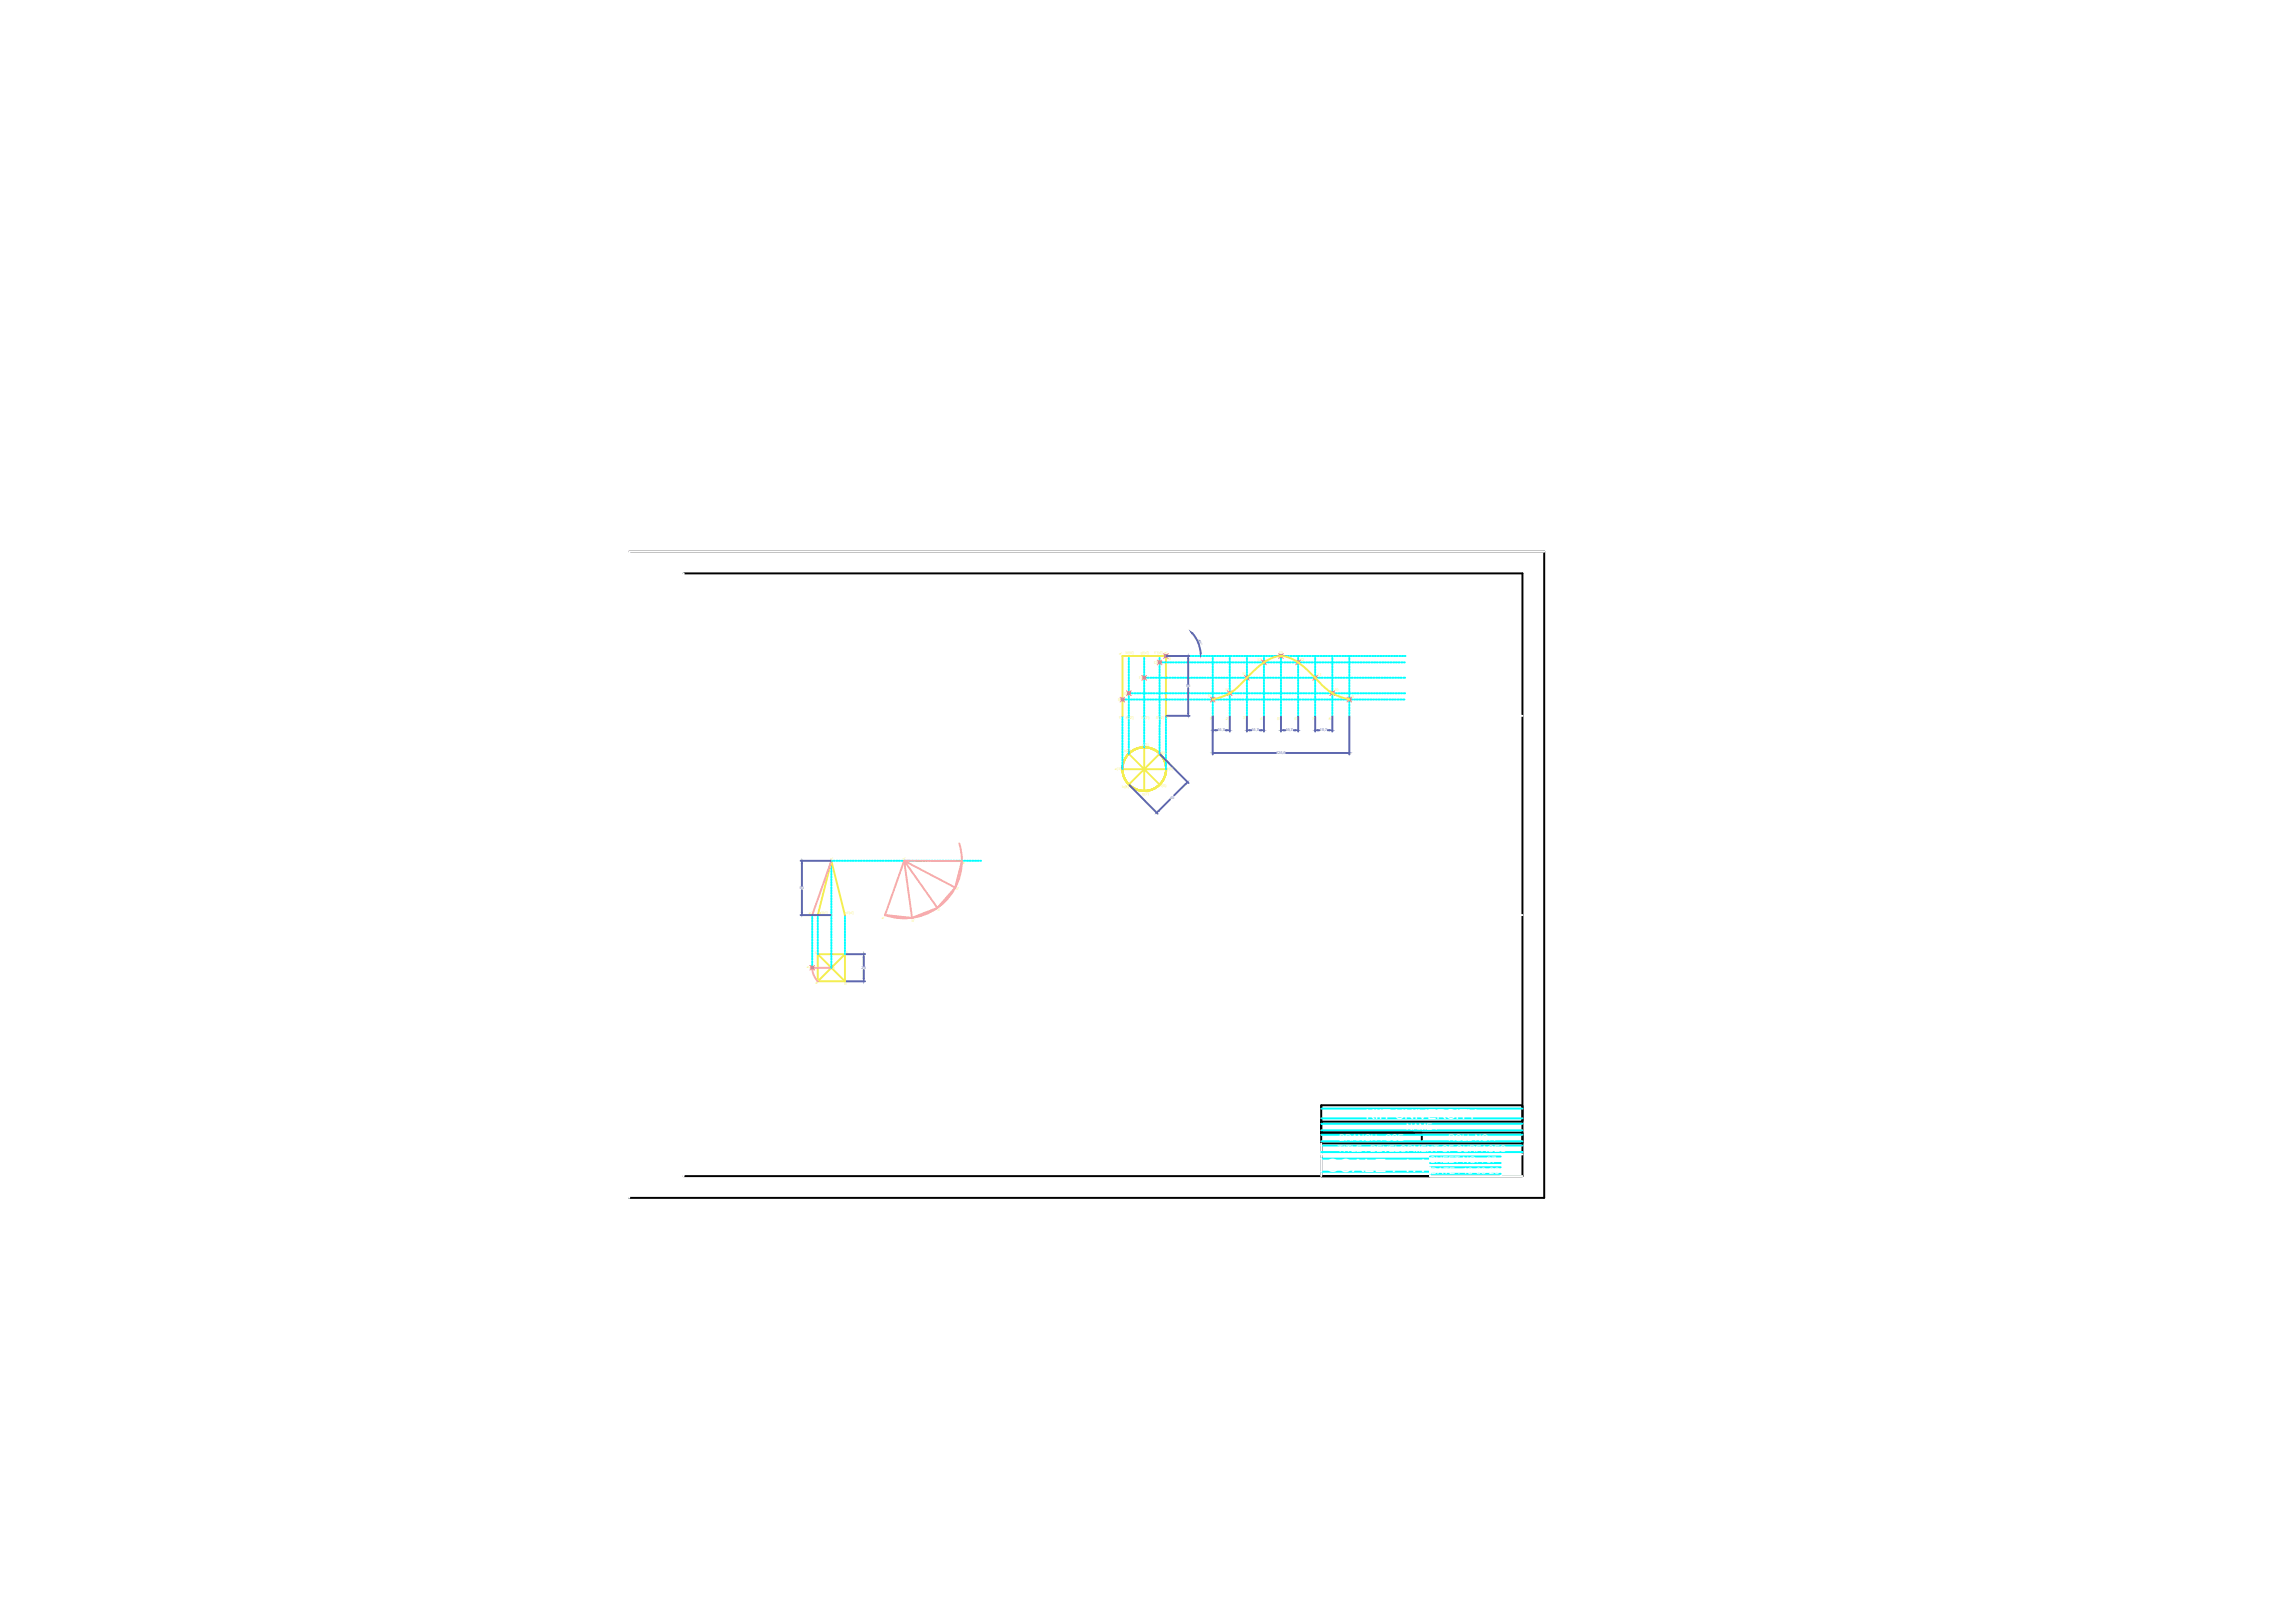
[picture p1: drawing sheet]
<svg xmlns="http://www.w3.org/2000/svg" width="297mm" height="210mm" viewBox="0 0 297 210" stroke-linecap="round" stroke-linejoin="round" font-family="sans-serif">
<defs><g id="words">
<text font-size="2.4" fill="#fff" x="171.6" y="151.7">SCALE : 1:1</text>
<text font-size="1.8" fill="#fff" x="176.7" y="144.8">KIIT UNIVERSITY</text>
<g font-size="1.2" fill="#fff">
<text x="173" y="149.1">TITLE : DEVELOPMENT OF SURFACES</text>
<text x="173.2" y="147.7">BRANCH : CSE</text>
<text x="181.9" y="146.3">NAME :</text>
<text x="187.4" y="147.7">ROLL NO. :</text>
<text x="185" y="150.5">SHEET NO. : 07</text>
<text x="185.1" y="151.9">DATE : 18-03-26</text>
</g>
<g font-size=".5" fill="#5e67af">
<text x="155" y="82.9" transform="rotate(68 155 82.9)">45°</text>
<text x="153.4" y="89">55</text>
<text x="157.5" y="94.7">15,7</text>
<text x="161.9" y="94.7">15,7</text>
<text x="166.3" y="94.7">15,7</text>
<text x="170.8" y="94.7">15,7</text>
<text x="165.1" y="97.6">125,6</text>
<text x="151.4" y="103.4">40</text>
<text x="103.5" y="115.1">50</text>
<text x="111.5" y="125.4">25</text>
</g>
<g font-size=".5" fill="#f7f281">
<text x="144.8" y="84.7">a'</text>
<text x="145.3" y="89.9">10</text>
<text x="145.6" y="84.6">h'(b')</text>
<text x="147.3" y="87.9">11</text>
<text x="147.6" y="84.6">g'(c')</text>
<text x="149.2" y="85.9">12</text>
<text x="149.4" y="84.6">f '(d') e'</text>
<text x="150.9" y="85.5">13</text>
<text x="158.5" y="89.4">10</text>
<text x="160.7" y="87.4">11</text>
<text x="162.7" y="85.5">12</text>
<text x="165.4" y="84.6">13</text>
<text x="168.2" y="85.5">12</text>
<text x="170.4" y="87.5">11</text>
<text x="172.6" y="89.5">10</text>
<text x="144.7" y="90.7">9</text>
<text x="144.8" y="93.1">1'</text>
<text x="145.6" y="93.1">8'(2')</text>
<text x="147.6" y="93.1">7'(3')</text>
<text x="149.6" y="93.1">6'(4') 5'</text>
<text x="156.3" y="90.2">9</text>
<text x="156.5" y="93.2">1'</text>
<text x="158.6" y="93.2">2'</text>
<text x="160.8" y="93.1">3'</text>
<text x="163" y="93.2">4'</text>
<text x="165.2" y="93.2">5'</text>
<text x="167.5" y="93.2">6'</text>
<text x="169.7" y="93.2">7'</text>
<text x="171.9" y="93.2">8'</text>
<text x="174.4" y="93.2">1'</text>
<text x="174.9" y="90.4">9</text>
<text x="144.2" y="99.7">a(1)</text>
<text x="145.4" y="97.3">b(2)</text>
<text x="147.8" y="96.5">c(3)</text>
<text x="150.1" y="97.6">d(4)</text>
<text x="150.2" y="101.8">f(6)</text>
<text x="150.9" y="99.7">e(5)</text>
<text x="145.2" y="102">h(8)</text>
<text x="147.8" y="102.8">g(7)</text>
<text x="107.4" y="111.3">o'</text>
<text x="116.8" y="111.3">o'</text>
<text x="124.5" y="111.8">a'</text>
<text x="104.6" y="118.3">a '</text>
<text x="106" y="118.2">a'(b')</text>
<text x="109.4" y="118.2">d'(c')</text>
<text x="114.1" y="118.9">a'</text>
<text x="117.9" y="119.4">b'</text>
<text x="121.3" y="117.9">c'</text>
<text x="123.7" y="115.2">d'</text>
<text x="104.4" y="125.3">a</text>
<text x="105.5" y="123.4">b</text>
<text x="107.7" y="125.4">o</text>
<text x="109.4" y="123.4">c</text>
<text x="105.5" y="127.3">a</text>
<text x="109.3" y="127.4">d</text>
</g>
<g font-size=".3" fill="#f7f281">
<text x="104.9" y="118.4">1</text>
<text x="104.6" y="125.4">1</text>
</g>
</g></defs>
<!-- layer: 0 -->
<g fill="none" stroke="#5e67af" stroke-width=".25">
<path d="M150.1 97.6l3.7 3.7M150.9 84.9h3M150.9 92.6h3M153.7 85.3v3.2M153.7 89v3.3M154.3 82a4.5 4.5 0 0 1 1 2.5M156.9 92.7v4.9M157.2 94.5h.3M157.2 97.4h7.9M158.5 94.5h.2M159.1 92.7v2M161.3 92.7v2"/>
<path d="M161.7 94.5h.2M162.9 94.5h.3M163.5 92.7v2M165.7 92.7v2M166.1 94.5h.2M166.4 97.4h7.8M167.4 94.5h.2M167.9 92.7v2M170.1 92.7v2M170.5 94.5h.2M171.8 94.5h.2M172.4 92.7v2"/>
<path d="M174.6 92.7v4.9M103.6 111.4h3.9M103.6 118.4h3.9M103.7 111.7v2.9M103.7 115.2v2.9M146.1 101.6l3.7 3.7M151.4 103.5l-1.5 1.4M153.4 101.5l-1.5 1.4M109.4 123.5h2.5M109.4 127h2.5M111.7 123.8v1.2M111.7 125.5v1.2"/>
</g>
<g fill="#5e67af" stroke="#5e67af" stroke-width=".13">
<path d="M111.7 123.5l.1 .3h-.1z"/>
<path d="M111.7 126.7h.1l-.1 .3z"/>
<path d="M155.3 84.6h.1l-.1 .3z"/>
<path d="M154 81.7l.3 .2-.1 .1z"/>
<path d="M153.7 84.9l.1 .4h-.1z"/>
<path d="M153.7 92.3h.1l-.1 .3z"/>
<path d="M149.8 104.9l.1 .1-.3 .2z"/>
<path d="M153.3 101.4l.3-.2-.2 .3z"/>
<path d="M156.9 94.5l.3-.1v.2z"/>
<path d="M158.7 94.4l.4 .1-.4 .1z"/>
<path d="M161.3 94.5l.4-.1v.2z"/>
<path d="M163.2 94.4l.3 .1-.3 .1z"/>
<path d="M165.7 94.5l.4-.1v.2z"/>
<path d="M167.6 94.4l.3 .1-.3 .1z"/>
<path d="M170.1 94.5l.4-.1v.2z"/>
<path d="M172 94.4l.4 .1-.4 .1z"/>
<path d="M156.9 97.4h.3v.1z"/>
<path d="M174.2 97.4h.4l-.4 .1z"/>
<path d="M103.7 111.4l.1 .3h-.1z"/>
<path d="M103.7 118.1h.1l-.1 .3z"/>
</g>
<g fill="none" stroke="#000" stroke-width=".25">
<path d="M81.4 71.4h118.4v83.6h-118.4M88.4 74.2h108.6v78M88.4 152.2h108.6M170.9 149.4v-1.4h26.1v-1.4h-26.1v-1.4h26.1v-2.2h-26.1v9.2h26.1M170.9 147.7v.5M170.9 143v.5M170.9 144.7v.7M170.9 146.3v.5M170.9 149.1v.9M170.9 151.6v.6M182.9 146.6h-12h13M183.9 146.8v.9"/>
<path d="M185 152.2h-14.1h14.1"/>
</g>
<g fill="none" stroke="#0ff" stroke-width=".25">
<path d="M145.2 92.6v.2M145.2 93v.2M145.2 93.4v.1M145.2 93.7v.2M145.2 94.1v.1M145.2 94.4v.2M145.2 94.8v.1M145.2 95.1v.2M145.2 95.5v.1M145.2 95.8v.2M145.2 96.2v.2M145.2 96.5v.2"/>
<path d="M145.2 96.9v.2M145.2 97.2v.2M145.2 97.6v.2M145.2 98v.1M145.2 98.3v.2M145.2 98.7v.1M145.2 99v.2M145.2 99.3v.2M145.2 90.5h.2M145.6 90.5h.2M146 90.5h.1M146 84.9v.1"/>
<path d="M146 85.2v.1M146 85.5v.2M146 85.9v.2M146 86.2v.2M146 86.6v.2M146 86.9v.2M146 87.3v.2M146 87.6v.2M146 88v.2M146 88.3v.2M146 88.7v.2M146 89v.2"/>
<path d="M146 89.4v.2M146 89.7v.2M146 90.1v.2M146 90.4v.2M146 90.8v.2M146 91.2v.1M146 91.5v.2M146 91.9v.1M146 92.2v.2M146 92.6v.3M146 93.1v.2M146 93.4v.2"/>
<path d="M146 93.8v.2M146 94.1v.2M146 94.5v.2M146 94.8v.2M146 95.2v.2M146 95.5v.2M146 95.9v.2M146 96.2v.2M146 96.6v.2M146 97v.1M146 97.3v.3M146 89.7h.2"/>
<path d="M146.3 90.5h.2M146.4 89.7h.2M146.6 90.5h.2M146.8 89.7h.1M147 90.5h.2M147.1 89.7h.2M147.3 90.5h.2M147.5 89.7h.1M147.7 90.5h.2M147.8 89.7h.2M148 84.9v.1M148 85.2v.1"/>
<path d="M148 85.5v.2M148 85.9v.2M148 86.2v.2M148 86.6v.2M148 86.9v.2M148 87.3v.2M148 87.6v.2M148 88v.2M148 88.3v.2M148 88.7v.2M148 89v.2M148 89.4v.2"/>
<path d="M148 89.7v.2M148 90.1v.2M148 90.4v.2M148 90.8v.2M148 91.2v.1M148 91.5v.2M148 91.9v.1M148 92.2v.2M148 92.6v.2M148 93v.2M148 93.4v.1M148 93.7v.2"/>
<path d="M148 94.1v.1M148 94.4v.2M148 94.8v.1M148 95.1v.2M148 95.5v.1M148 95.8v.2M148 96.2v.2M148 96.5v.2M148 87.7h.3M148 90.5h.2M148.2 89.7h.1M148.4 90.5h.2"/>
<path d="M148.4 87.7h.2M148.5 89.7h.2M148.8 90.5h.1M148.8 87.7h.2M148.9 89.7h.1M149.1 90.5h.2M149.1 87.7h.2M149.2 89.7h.2M149.5 90.5h.1M149.5 87.7h.2M149.6 89.7h.1M149.8 90.5h.2"/>
<path d="M149.8 87.7h.2M149.9 89.7h.2M150 84.9v.1M150 85.2v.1M150 85.5v.2h.1M150 85.9v.2M150 86.2v.2M150 86.6v.2M150 86.9v.2M150 87.3v.2M150 87.6v.2M150 88v.2"/>
<path d="M150 88.3v.2M150 88.7v.2M150 89v.2M150 89.4v.2M150 89.7v.2M150 90.1v.2M150 90.4v.2M150 90.8v.2M150 91.2v.1M150 91.5v.2M150 91.9v.1M150 92.2v.2"/>
<path d="M150 92.6h.1M150 93.9v.1M150 94.2v.2M150 94.6v.2M150 94.9v.2M150 95.3v.2M150 95.6v.2M150 96v.2M150 96.3v.2M150 96.7v.2M150 97v.2M150 97.4v.2"/>
<path d="M150 92.8v.2M150 93.2v.1M150 93.5v.2M150.2 90.5h.1M150.2 87.7h.2M150.3 89.7h.1M150.3 85.7h.2M150.5 90.5h.2M150.6 87.7h.1M150.6 89.7h.2M150.7 85.7h.1M150.8 92.6v.2"/>
<path d="M150.8 93v.2M150.8 93.4v.1M150.8 93.7v.2M150.8 94.1v.1M150.8 94.4v.2M150.8 94.8v.1M150.8 95.1v.2M150.8 95.5v.1M150.8 95.8v.2M150.8 96.2v.2M150.8 96.5v.2M150.8 96.9v.2"/>
<path d="M150.8 97.2v.2M150.8 97.6v.2M150.8 98v.1M150.8 98.3v.2M150.8 98.7v.1M150.8 99v.2M150.8 99.3v.2M150.8 84.9h.1M150.9 90.5h.2M150.9 87.7h.2M151 89.7h.1M151 85.7h.2"/>
<path d="M151.1 84.9h.2M151.2 90.5h.2M151.3 87.7h.1M151.3 89.7h.2M151.3 85.7h.2M151.5 84.9h.1M151.6 90.5h.2M151.6 87.7h.2M151.7 89.7h.2M151.7 85.7h.2M151.8 84.9h.2M151.9 90.5h.2"/>
<path d="M152 87.7h.1M152 89.7h.2M152.1 85.7h.1M152.2 84.9h.1M152.3 90.5h.1M152.3 87.7h.2M152.4 89.7h.2M152.4 85.7h.2M152.5 84.9h.2M152.6 90.5h.2M152.7 87.7h.2M152.7 89.7h.2"/>
<path d="M152.8 85.7h.1M152.9 84.9h.1M153 90.5h.1M153 87.7h.2M153.1 89.7h.2M153.1 85.7h.2M153.2 84.9h.2M153.3 90.5h.2M153.4 87.7h.2M153.4 89.7h.2M153.5 85.7h.1M153.6 84.9h.1"/>
<path d="M153.7 90.5h.2M153.7 87.7h.2M153.8 89.7h.2M153.8 85.7h.2M153.9 84.9h.2M154 90.5h.2M154.1 87.7h.1M154.1 89.7h.2M154.2 85.7h.2M154.3 84.9h.2M154.4 90.5h.2M154.4 87.7h.2"/>
<path d="M154.5 89.7h.2M154.5 85.7h.2M154.6 84.9h.2M154.7 90.5h.2M154.8 87.7h.2M154.8 89.7h.2M154.9 85.7h.2M155 84.9h.2M155.1 90.5h.2M155.1 87.7h.2M155.2 89.7h.2M155.2 85.7h.2"/>
<path d="M155.3 84.9h.2M155.5 90.5h.1M155.5 87.7h.2M155.5 89.7h.2M155.6 85.7h.2M155.7 84.9h.2M155.8 90.5h.2M155.8 87.7h.2M155.9 89.7h.2M155.9 85.7h.2M156 84.9h.2M156.2 90.5h.1"/>
<path d="M156.2 87.7h.2M156.3 89.7h.1M156.3 85.7h.1M156.4 84.9h.2M156.5 90.5h.2M156.5 87.7h.2M156.6 89.7h.2M156.6 85.7h.2M156.7 84.9h.2M156.9 90.5h.1M156.9 87.7h.2M156.9 84.9v.1"/>
<path d="M156.9 85.2v.1M156.9 85.5v.2M156.9 85.9v.2M156.9 86.2v.2M156.9 86.6v.2M156.9 86.9v.2M156.9 87.3v.2M156.9 87.6v.2M156.9 88v.2M156.9 88.3v.2M156.9 88.7v.2M156.9 89v.2"/>
<path d="M156.9 89.4v.2M156.9 89.7v.2M156.9 90.1v.2M156.9 90.4v.2M156.9 90.8v.2M156.9 91.2v.1M156.9 91.5v.2M156.9 91.9v.1M156.9 92.2v.2M156.9 92.6h.1M157 89.7h.1M157 85.7h.2"/>
<path d="M157.1 84.9h.2M157.2 90.5h.2M157.3 87.7h.1M157.3 89.7h.2M157.3 85.7h.2M157.4 84.9h.2M157.6 90.5h.1M157.6 87.7h.2M157.7 89.7h.1M157.7 85.7h.2M157.8 84.9h.2M157.9 90.5h.2"/>
<path d="M158 87.7h.1M158 89.7h.2M158 85.7h.2M158.1 84.9h.2M158.3 90.5h.1M158.3 87.7h.2M158.4 89.7h.1M158.4 85.7h.2M158.5 84.9h.2M158.6 90.5h.2M158.7 87.7h.1M158.7 89.7h.2"/>
<path d="M158.8 85.7h.1M158.8 84.9h.2M159 90.5h.1M159 87.7h.2M159.1 89.7h.1M159.1 85.5v.2h.2M159.1 84.9v.1M159.1 85.2v.1M159.1 85.9v.2M159.1 86.2v.2M159.1 86.6v.2M159.1 86.9v.2"/>
<path d="M159.1 87.3v.2M159.1 87.6v.2M159.1 88v.2M159.1 88.3v.2M159.1 88.7v.2M159.1 89v.2M159.1 89.4v.2M159.1 89.7v.2M159.1 90.1v.2M159.1 90.4v.2M159.1 90.8v.2M159.1 91.2v.1"/>
<path d="M159.1 91.5v.2M159.1 91.9v.1M159.1 92.2v.2M159.1 92.6h.1M159.2 84.9h.2M159.3 90.5h.2M159.3 87.7h.2M159.4 89.7h.2M159.5 85.7h.1M159.6 84.9h.1M159.7 90.5h.1M159.7 87.7h.2"/>
<path d="M159.8 89.7h.1M159.8 85.7h.2M159.9 84.9h.2M160 90.5h.2M160.1 87.7h.1M160.1 89.7h.2M160.2 85.7h.1M160.3 84.9h.1M160.4 90.5h.2M160.4 87.7h.2M160.5 89.7h.1M160.5 85.7h.2"/>
<path d="M160.6 84.9h.2M160.7 90.5h.2M160.8 87.7h.1M160.8 89.7h.2M160.9 85.7h.1M161 84.9h.1M161.1 90.5h.2M161.1 87.7h.2M161.2 89.7h.2M161.2 85.7h.2M161.3 85.2v.1M161.3 85.5v.2"/>
<path d="M161.3 85.9v.2M161.3 86.2v.2M161.3 86.6v.2M161.3 86.9v.2M161.3 87.3v.2M161.3 87.6v.2M161.3 88v.2M161.3 88.3v.2M161.3 88.7v.2M161.3 89v.2M161.3 89.4v.2M161.3 89.7v.2"/>
<path d="M161.3 90.1v.2M161.3 90.4v.2M161.3 90.8v.2M161.3 91.2v.1M161.3 91.5v.2M161.3 91.9v.1M161.3 92.2v.2M161.3 92.6h.1M161.4 90.5h.2M161.5 87.7h.1M161.5 84.9h-.2v.1M161.5 89.7h.2"/>
<path d="M161.6 85.7h.1M161.7 84.9h.1M161.8 90.5h.2M161.8 87.7h.2M161.9 89.7h.2M161.9 85.7h.2M162 84.9h.2M162.1 90.5h.2M162.2 87.7h.2M162.2 89.7h.2M162.3 85.7h.1M162.4 84.9h.1"/>
<path d="M162.5 90.5h.2M162.5 87.7h.2M162.6 89.7h.2M162.6 85.7h.2M162.7 84.9h.2M162.8 90.5h.2M162.9 87.7h.2M162.9 89.7h.2M163 85.7h.1M163.1 84.9h.1M163.2 90.5h.2M163.2 87.7h.2"/>
<path d="M163.3 89.7h.2M163.3 85.7h.2M163.4 84.9h.2M163.5 84.9v.1M163.5 85.2v.1M163.5 85.5v.2M163.5 85.9v.2M163.5 86.2v.2M163.5 86.6v.2M163.5 86.9v.2M163.5 87.3v.2M163.5 87.6v.2"/>
<path d="M163.5 88v.2M163.5 88.3v.2M163.5 88.7v.2M163.5 89v.2M163.5 89.4v.2M163.5 89.7v.2M163.5 90.1v.2M163.5 90.4v.2M163.5 90.8v.2M163.5 91.2v.1M163.5 91.5v.2M163.5 91.9v.1"/>
<path d="M163.5 92.2v.2M163.5 92.6h.1M163.5 90.5h.2M163.6 87.7h.2M163.6 89.7h.2M163.7 85.7h.2M163.8 84.9h.1M163.9 90.5h.2M163.9 87.7h.2M164 89.7h.2M164 85.7h.2M164.1 84.9h.2"/>
<path d="M164.2 90.5h.2M164.3 87.7h.2M164.3 89.7h.2M164.4 85.7h.2M164.5 84.9h.2M164.6 90.5h.2M164.6 87.7h.2M164.7 89.7h.2M164.7 85.7h.2M164.8 84.9h.2M164.9 90.5h.2M165 87.7h.2"/>
<path d="M165 89.7h.2M165.1 85.7h.2M165.2 84.9h.2M165.3 90.5h.2M165.3 87.7h.2M165.4 89.7h.2M165.4 85.7h.2M165.5 84.9h.2v.1M165.7 90.5h.1M165.7 87.7h.2M165.7 85.2v.1M165.7 85.5v.2"/>
<path d="M165.7 85.9v.2M165.7 86.2v.2M165.7 86.6v.2M165.7 86.9v.2M165.7 87.3v.2M165.7 87.6v.2M165.7 88v.2M165.7 88.3v.2M165.7 88.7v.2M165.7 89v.2M165.7 89.4v.2M165.7 89.7v.2"/>
<path d="M165.7 90.1v.2M165.7 90.4v.2M165.7 90.8v.2M165.7 91.2v.1M165.7 91.5v.2M165.7 91.9v.1M165.7 92.2v.2M165.7 92.6h.1M165.7 89.7h.2M165.8 85.7h.2M165.9 84.9h.2M166 90.5h.2"/>
<path d="M166 87.7h.2M166.1 89.7h.2M166.1 85.7h.2M166.3 84.9h.1M166.4 90.5h.1M166.4 87.7h.2M166.5 89.7h.1M166.5 85.7h.2M166.6 84.9h.2M166.7 90.5h.2M166.7 87.7h.2M166.8 89.7h.2"/>
<path d="M166.8 85.7h.2M166.9 84.9h.2M167.1 90.5h.1M167.1 87.7h.2M167.2 89.7h.1M167.2 85.7h.2M167.3 84.9h.2M167.4 90.5h.2M167.5 87.7h.1M167.5 89.7h.2M167.5 85.7h.2M167.6 84.9h.2"/>
<path d="M167.8 90.5h.1M167.8 87.7h.2M167.9 89.7h.1M167.9 85.7h.2M167.9 84.9v.1M167.9 85.2v.1M167.9 85.5v.2M167.9 85.9v.2M167.9 86.2v.2M167.9 86.6v.2M167.9 86.9v.2M167.9 87.3v.2"/>
<path d="M167.9 87.6v.2M167.9 88v.2M167.9 88.3v.2M167.9 88.7v.2M167.9 89v.2M167.9 89.4v.2M167.9 89.7v.2M167.9 90.1v.2M167.9 90.4v.2M167.9 90.8v.2M167.9 91.2v.1M167.9 91.5v.2"/>
<path d="M167.9 91.9v.1M167.9 92.2v.2M167.9 92.6h.1M168 84.9h.2M168.1 90.5h.2M168.2 87.7h.1M168.2 89.7h.2M168.2 85.7h.2M168.3 84.9h.2M168.5 90.5h.1M168.5 87.7h.2M168.6 89.7h.1"/>
<path d="M168.6 85.7h.2M168.7 84.9h.2M168.8 90.5h.2M168.9 87.7h.1M168.9 89.7h.2M169 85.7h.1M169.1 84.9h.1M169.2 90.5h.1M169.2 87.7h.2M169.3 89.7h.1M169.3 85.7h.2M169.4 84.9h.2"/>
<path d="M169.5 90.5h.2M169.6 87.7h.1M169.6 89.7h.2M169.7 85.7h.1M169.8 84.9h.1M169.9 90.5h.1M169.9 87.7h.2M170 89.7h.1M170 85.7h.2M170.1 84.9h.2M170.1 84.9v.1M170.1 85.2v.1"/>
<path d="M170.1 85.5v.2M170.1 85.9v.2M170.1 86.2v.2M170.1 86.6v.2M170.1 86.9v.2M170.1 87.3v.2M170.1 87.6v.2M170.1 88v.2M170.1 88.3v.2M170.1 88.7v.2M170.1 89v.2M170.1 89.4v.2"/>
<path d="M170.1 89.7v.2M170.1 90.1v.2M170.1 90.4v.2M170.1 90.8v.2M170.1 91.2v.1M170.1 91.5v.2M170.1 91.9v.1M170.1 92.2v.2M170.1 92.6h.1M170.2 90.5h.2M170.3 87.7h.1M170.3 89.7h.2"/>
<path d="M170.4 85.7h.1M170.5 84.9h.1M170.6 90.5h.2M170.6 87.7h.2M170.7 89.7h.2M170.7 85.7h.2M170.8 84.9h.2M170.9 90.5h.2M171 87.7h.1M171 89.7h.2M171.1 85.7h.1M171.2 84.9h.2"/>
<path d="M171.3 90.5h.2M171.3 87.7h.2M171.4 89.7h.2M171.4 85.7h.2M171.5 84.9h.2M171.6 90.5h.2M171.7 87.7h.2M171.7 89.7h.2M171.8 85.7h.1M171.9 84.9h.1M172 90.5h.2M172 87.7h.2"/>
<path d="M172.1 89.7h.2M172.1 85.7h.2M172.2 84.9h.2M172.3 90.5h.2M172.4 87.7h.2M172.4 84.9v.1M172.4 85.2v.1M172.4 85.5v.2M172.4 85.9v.2M172.4 86.2v.2M172.4 86.6v.2M172.4 86.9v.2"/>
<path d="M172.4 87.3v.2M172.4 87.6v.2M172.4 88v.2M172.4 88.3v.2M172.4 88.7v.2M172.4 89v.2M172.4 89.4v.2M172.4 89.7v.2M172.4 90.1v.2M172.4 90.4v.2M172.4 90.8v.2M172.4 91.2v.1"/>
<path d="M172.4 91.5v.2M172.4 91.9v.1M172.4 92.2v.2M172.4 92.6h.1M172.4 89.7h.2M172.5 85.7h.1M172.6 84.9h.1M172.7 90.5h.2M172.7 87.7h.2M172.8 89.7h.2M172.8 85.7h.2M172.9 84.9h.2"/>
<path d="M173 90.5h.2M173.1 87.7h.2M173.2 89.7h.1M173.2 85.7h.2M173.3 84.9h.1M173.4 90.5h.2M173.4 87.7h.2M173.5 89.7h.2M173.5 85.7h.2M173.6 84.9h.2M173.7 90.5h.2M173.8 87.7h.2"/>
<path d="M173.8 89.7h.2M173.9 85.7h.2M174 84.9h.2M174.1 90.5h.2M174.1 87.7h.2M174.2 89.7h.2M174.2 85.7h.2M174.3 84.9h.2M174.4 90.5h.2M174.5 87.7h.2M174.5 89.7h.2M174.6 84.9v.1"/>
<path d="M174.6 85.2v.1M174.6 85.5v.2M174.6 85.9v.2M174.6 86.2v.2M174.6 86.6v.2M174.6 86.9v.2M174.6 87.3v.2M174.6 87.6v.2M174.6 88v.2M174.6 88.3v.2M174.6 88.7v.2M174.6 89v.2"/>
<path d="M174.6 89.4v.2M174.6 89.7v.2M174.6 90.1v.2M174.6 90.4v.2M174.6 90.8v.2M174.6 91.2v.1M174.6 91.5v.2M174.6 91.9v.1M174.6 92.2v.2M174.6 92.6h.1M174.6 85.7h.2M174.7 84.9h.2"/>
<path d="M174.8 90.5h.2M174.8 87.7h.2M174.9 89.7h.2M174.9 85.7h.2M175 84.9h.2M175.2 90.5h.1M175.2 87.7h.2M175.2 89.7h.2M175.3 85.7h.2M175.4 84.9h.2M175.5 90.5h.2M175.5 87.7h.2"/>
<path d="M175.6 89.7h.2M175.6 85.7h.2M175.7 84.9h.2M175.9 90.5h.1M175.9 87.7h.2M176 89.7h.1M176 85.7h.2M176.1 84.9h.2M176.2 90.5h.2M176.2 87.7h.2M176.3 89.7h.2M176.3 85.7h.2"/>
<path d="M176.5 84.9h.1M176.6 90.5h.1M176.6 87.7h.2M176.7 89.7h.1M176.7 85.7h.2M176.8 84.9h.2M176.9 90.5h.2M177 87.7h.1M177 89.7h.2M177 85.7h.2M177.2 84.9h.1M177.3 90.5h.1"/>
<path d="M177.3 87.7h.2M177.4 89.7h.1M177.4 85.7h.2M177.5 84.9h.2M177.6 90.5h.2M177.7 87.7h.1M177.7 89.7h.2M177.7 85.7h.2M177.8 84.9h.2M178 90.5h.1M178 87.7h.2M178.1 89.7h.2"/>
<path d="M178.1 85.7h.2M178.2 84.9h.2M178.3 90.5h.2M178.4 87.7h.1M178.4 89.7h.2M178.5 85.7h.1M178.5 84.9h.2M178.7 90.5h.1M178.7 87.7h.2M178.8 89.7h.2M178.8 85.7h.2M178.9 84.9h.2"/>
<path d="M179 90.5h.2M179.1 87.7h.1M179.1 89.7h.2M179.2 85.7h.1M179.3 84.9h.1M179.4 90.5h.1M179.4 87.7h.2M179.5 89.7h.1M179.5 85.7h.2M179.6 84.9h.2M179.7 90.5h.2M179.8 87.7h.1"/>
<path d="M179.8 89.7h.2M179.9 85.7h.1M180 84.9h.1M180.1 90.5h.2M180.1 87.7h.2M180.2 89.7h.1M180.2 85.7h.2M180.3 84.9h.2M180.4 90.5h.2M180.5 87.7h.1M180.5 89.7h.2M180.6 85.7h.1"/>
<path d="M180.7 84.9h.1M180.8 90.5h.2M180.8 87.7h.2M180.9 89.7h.2M180.9 85.7h.2M181 84.9h.2M181.1 90.5h.2M181.2 87.7h.1M181.2 89.7h.2M181.3 85.7h.1M181.4 84.9h.2M181.5 90.5h.2"/>
<path d="M181.5 87.7h.3M181.6 89.7h.2M181.6 85.7h.1M181.7 84.9h.1M105.1 118.4v.2M105.1 118.8v.1M105.1 119.1v.2M105.1 119.5v.1M105.1 119.8v.2M105.8 118.4v.2M105.8 118.8v.1M105.8 119.1v.2"/>
<path d="M105.8 119.5v.1M105.8 119.8v.2M107.6 118.3v.3M107.6 111.6v.2M107.6 112v.2M107.6 112.3v.2M107.6 112.7v.2M107.6 113.1v.1M107.6 113.4v.2M107.6 113.8v.1M107.6 114.1v.2M107.6 114.5v.1"/>
<path d="M107.6 114.8v.2M107.6 115.2v.2M107.6 115.5v.2M107.6 115.9v.1M107.6 116.2v.2M107.6 116.6v.1M107.6 116.9v.2M107.6 117.3v.1M107.6 117.6v.2M107.6 118v.2M107.6 118.8v.1M107.6 119.1v.2"/>
<path d="M107.6 119.5v.1M107.6 119.8v.2M107.7 111.4h-.1v.1M107.8 111.4h.2M108.2 111.4h.2M108.5 111.4h.2M108.9 111.4h.2M109.2 111.4h.2M109.3 118.4v.2M109.3 118.8v.1M109.3 119.1v.2M109.3 119.5v.1"/>
<path d="M109.3 119.8v.2M109.6 111.4h.2M109.9 111.4h.2M110.3 111.4h.2M110.6 111.4h.2M111 111.4h.2M111.3 111.4h.2M111.7 111.4h.2M112 111.4h.2M112.4 111.4h.2M112.8 111.4h.1M113.1 111.4h.2"/>
<path d="M113.5 111.4h.1M113.8 111.4h.2M114.2 111.4h.1M114.5 111.4h.2M114.9 111.4h.1M115.2 111.4h.2M115.6 111.4h.1M115.9 111.4h.2M116.3 111.4h.1M116.6 111.4h.2M117 111.4h.2M117.3 111.4h.2"/>
<path d="M117.7 111.4h.2M118 111.4h.2M118.4 111.4h.2M118.7 111.4h.2M119.1 111.4h.2M119.5 111.4h.1M119.8 111.4h.2M120.1 111.4h.2M120.5 111.4h.2M120.8 111.4h.2M121.2 111.4h.2M121.5 111.4h.2"/>
<path d="M121.9 111.4h.2M122.3 111.4h.1M122.6 111.4h.2M123 111.4h.1M123.3 111.4h.2M123.7 111.4h.1M124 111.4h.2M124.4 111.4h.2M124.7 111.4h.2M125.1 111.4h.2M125.4 111.4h.2M125.8 111.4h.1"/>
<path d="M126.1 111.4h.2M126.5 111.4h.1M126.8 111.4h.1M105.1 120.2v.1M105.1 120.5v.2M105.1 120.9v.1M105.1 121.2v.2M105.1 121.6v.1M105.1 121.9v.2M105.1 122.3v.1M105.1 122.6v.2M105.1 123v.2"/>
<path d="M105.1 123.3v.2M105.1 123.7v.2M105.1 124v.2M105.1 124.4v.2M105.1 124.7v.2M105.1 125.1v.1M105.8 120.2v.1M105.8 120.5v.2M105.8 120.9v.1M105.8 121.2v.2M105.8 121.6v.1M105.8 121.9v.2"/>
<path d="M105.8 122.3v.1M105.8 122.6v.2M105.8 123v.2M105.8 123.3v.2M107.6 120.2v.1M107.6 120.5v.2M107.6 120.9v.1M107.6 121.2v.2M107.6 121.6v.1M107.6 121.9v.2M107.6 122.3v.1M107.6 122.6v.2"/>
<path d="M107.6 123v.2M107.6 123.3v.2M107.6 123.7v.2M107.6 124v.2M107.6 124.4v.2M107.6 124.7v.2M107.6 125.1v.1M109.3 120.2v.1M109.3 120.5v.2M109.3 120.9v.1M109.3 121.2v.2M109.3 121.6v.1"/>
<path d="M109.3 121.9v.2M109.3 122.3v.1M109.3 122.6v.2M109.3 123v.2M109.3 123.3v.2M170.9 147.7h26.1M170.9 143.5h26.1M170.9 144.7h26.1M170.9 145.4h26.1M170.9 146.3h26.1M170.9 146.8h26.1M170.9 148.2h26.1"/>
<path d="M170.9 149.1h26.1M170.9 149.9h14.1M170.9 151.6h14.1M185 149.7h9.1M185 150.5h9.1M185 151.9h9.1M185 151.1h9.1"/>
</g>
<path d="M88.4 74.2v78M199.8 71.4h-118.4v83.6M88.4 92.6h108.6M155.3 80.5l-14 13.9M88.4 118.4h108.6M170.9 148v1.4h26.1M170.9 149.1v3.1M185 149.4v2.8h9.1M185 149.7v-.3v1.4h9.1M185 150.5v1.7M194.1 149.4v2.8h2.9" fill="none" stroke="#fff" stroke-width=".25"/>
<g fill="none" stroke="#f4ee51" stroke-width=".25">
<path d="M145.2 99.5h5.6M145.2 92.6v-7.7h5.6v7.7M146 97.6l4 3.9M148 96.7v5.7M150 97.6l-4 3.9M156.9 90.5a6.7 6.7 0 0 0 3.5-1.8l.9-1a8.3 8.3 0 0 1 3.8-2.7 3.8 3.8 0 0 1 3.1 .9l1 .9 1.9 1.9a6.6 6.6 0 0 0 3.5 1.8M105.8 118.4l1.8-7 1.7 7M105.8 123.5h3.5v3.5h-3.5zM105.8 123.5l3.5 3.5M109.3 123.5l-3.5 3.5"/>
<circle cx="148" cy="99.5" r="2.83"/>
</g>
<g fill="none" stroke="#f27172" stroke-width=".13">
<path d="M144.9 90.2l.6 .6M145.5 90.2l-.6 .6M145.7 89.4l.6 .6M146.3 89.4l-.6 .6M147.7 87.4l.6 .6M148.3 87.4l-.6 .6M149.7 85.4l.6 .6M150.3 85.4l-.6 .6M150.5 84.6l.6 .6M151.1 84.6l-.6 .6M156.6 90.2l.6 .6M157.2 90.2l-.6 .6"/>
<path d="M158.8 89.4l.6 .6M159.4 89.4l-.6 .6M161 87.4l.6 .6M161.6 87.4l-.6 .6M163.2 85.4l.6 .6M163.8 85.4l-.6 .6M165.4 84.6l.6 .6M166 84.6l-.6 .6M167.6 85.4l.6 .6M168.2 85.4l-.6 .6M169.8 87.4l.6 .6M170.4 87.4l-.6 .6"/>
<path d="M172 89.4l.7 .6M172.7 89.4l-.7 .6M174.3 90.2l.6 .6M174.9 90.2l-.6 .6M104.8 124.9l.6 .6M105.4 124.9l-.6 .6"/>
<circle cx="145.2" cy="90.5" r=".2"/>
<circle cx="146" cy="89.7" r=".2"/>
<circle cx="148" cy="87.7" r=".2"/>
<circle cx="150" cy="85.7" r=".2"/>
<circle cx="150.9" cy="84.9" r=".2"/>
<circle cx="156.9" cy="90.5" r=".2"/>
<circle cx="159.1" cy="89.7" r=".2"/>
<circle cx="161.3" cy="87.7" r=".2"/>
<circle cx="163.5" cy="85.7" r=".2"/>
<circle cx="165.7" cy="84.9" r=".2"/>
<circle cx="168" cy="85.7" r=".2"/>
<circle cx="170.2" cy="87.7" r=".2"/>
<circle cx="172.4" cy="89.7" r=".2"/>
<circle cx="174.6" cy="90.5" r=".2"/>
<circle cx="105.1" cy="125.2" r=".2"/>
</g>
<path d="M107.6 111.4l-2.5 7M117 111.4l-2.5 7M121.3 117.5l-4.3-6.1 1 7.4M123.6 114.9l-6.6-3.5h7.4l-.8 3.5-2.3 2.6-3.3 1.3-3.5-.4M124.1 109.1a7.5 7.5 0 0 1-1.9 7.7 7.5 7.5 0 0 1-7.7 1.6M107.6 125.2h-2.5a2.49 2.49 0 0 0 .7 1.8" fill="none" stroke="#f7abae" stroke-width=".25"/>
<use href="#words"/>
</svg>
